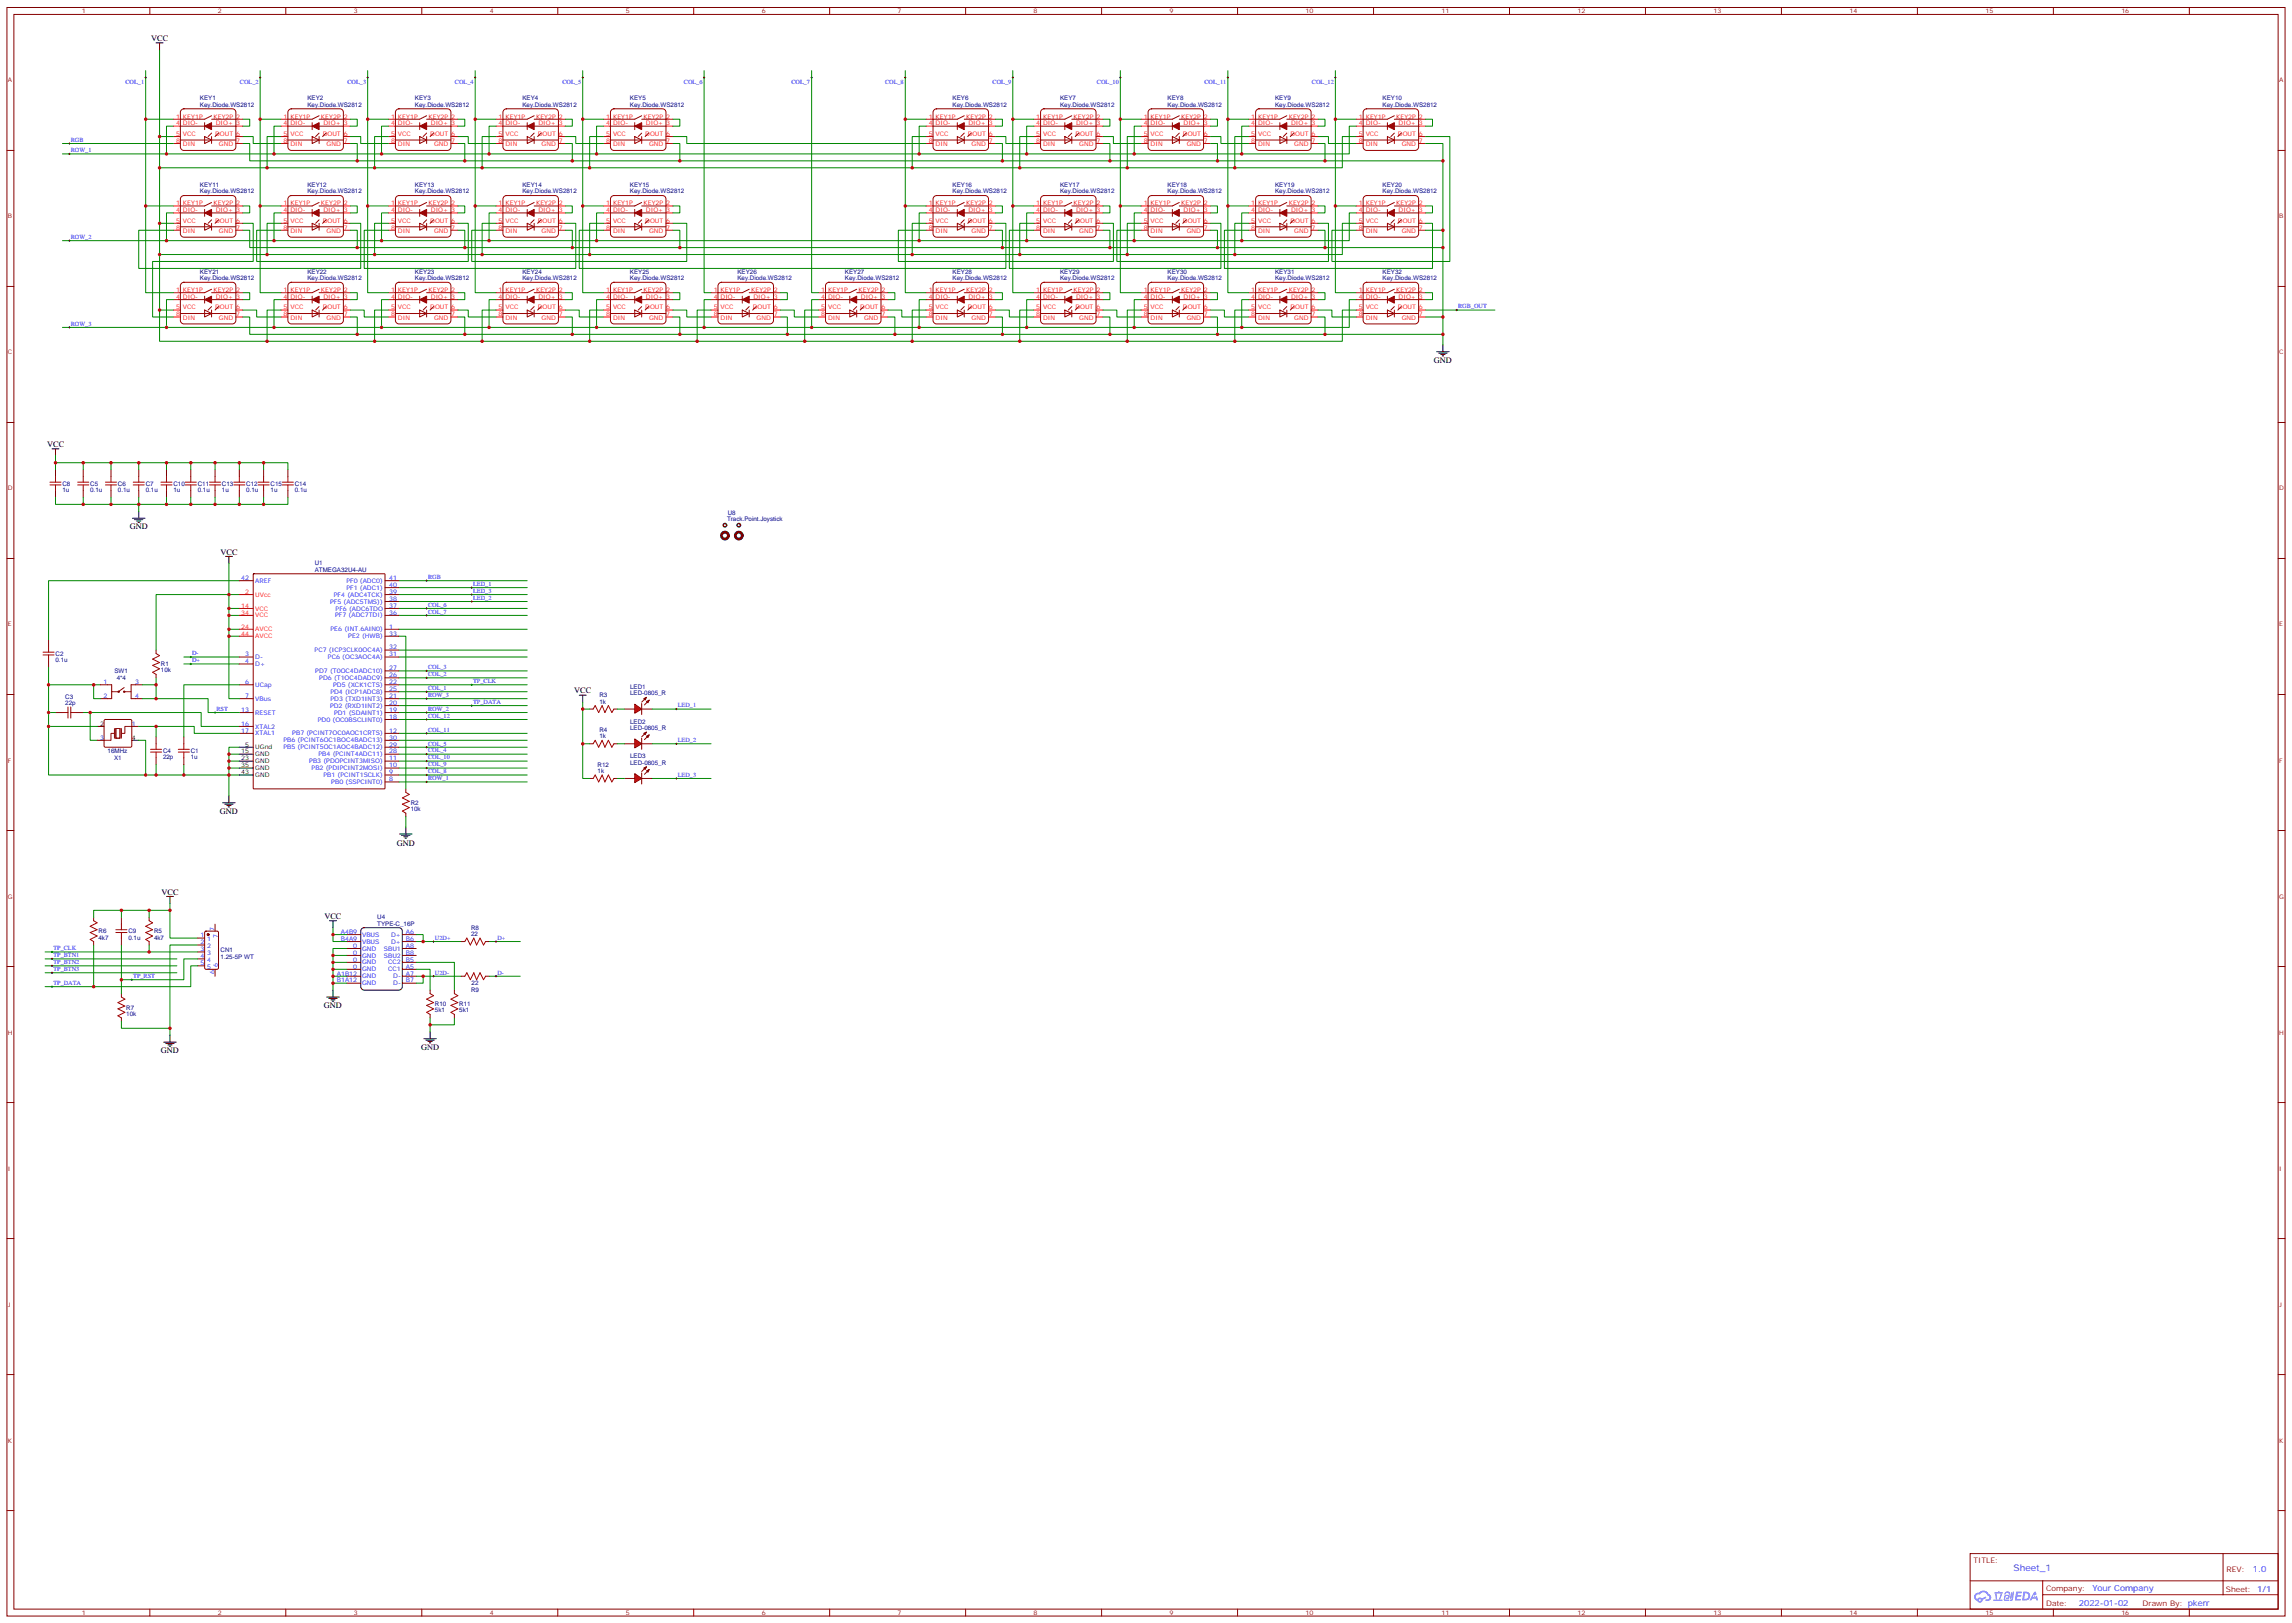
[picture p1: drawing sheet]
<svg xmlns="http://www.w3.org/2000/svg" width="1166mm" height="825mm" viewBox="0 0 1166 825" stroke-linecap="round" stroke-linejoin="round" font-family="sans-serif">
<defs><g id="words">
<text font-size="4.6" fill="#00f" x="1024" y="799">Sheet_1</text>
<g font-size="4.2">
<text x="77" y="21">VCC</text>
<text x="729" y="184">GND</text>
<text x="24" y="227">VCC</text>
<text x="66" y="269">GND</text>
<text x="112" y="282">VCC</text>
<text x="292" y="352">VCC</text>
<text x="112" y="414">GND</text>
<text x="202" y="430">GND</text>
<text x="82" y="455">VCC</text>
<text x="165" y="467">VCC</text>
<text x="165" y="513">GND</text>
<text x="214" y="534">GND</text>
<text x="82" y="535">GND</text>
</g>
<g font-size="4.2" fill="#00f">
<text x="1146" y="799">1.0</text>
<text x="1064" y="809">Your Company</text>
<text x="1057" y="816">2022-01-02</text>
</g>
<g font-size="3.9" fill="#800">
<text x="1004" y="794">TITLE:</text>
<text x="1132" y="799">REV:</text>
<text x="1041" y="809">Company:</text>
<text x="1132" y="809">Sheet: 1/1</text>
<text x="1041" y="816">Date:</text>
<text x="1090" y="816">Drawn By: pkerr</text>
</g>
<g font-size="3.2" fill="#800">
<text x="42" y="7">1</text>
<text x="111" y="7">2</text>
<text x="180" y="7">3</text>
<text x="249" y="7">4</text>
<text x="318" y="7">5</text>
<text x="387" y="7">6</text>
<text x="456" y="7">7</text>
<text x="526" y="7">8</text>
<text x="595" y="7">9</text>
<text x="664" y="7">10</text>
<text x="733" y="7">11</text>
<text x="802" y="7">12</text>
<text x="871" y="7">13</text>
<text x="941" y="7">14</text>
<text x="1010" y="7">15</text>
<text x="1079" y="7">16</text>
<text x="4" y="42">A</text>
<text x="1159" y="42">A</text>
<text x="4" y="111">B</text>
<text x="1159" y="111">B</text>
<text x="4" y="180">C</text>
<text x="1159" y="180">C</text>
<text x="4" y="249">D</text>
<text x="1159" y="249">D</text>
<text x="4" y="318">E</text>
<text x="1159" y="318">E</text>
<text x="4" y="388">F</text>
<text x="1159" y="388">F</text>
<text x="4" y="457">G</text>
<text x="1159" y="457">G</text>
<text x="4" y="526">H</text>
<text x="1159" y="526">H</text>
<text x="4" y="595">I</text>
<text x="1159" y="595">I</text>
<text x="4" y="664">J</text>
<text x="1159" y="664">J</text>
<text x="4" y="733">K</text>
<text x="1159" y="733">K</text>
<text x="42" y="821">1</text>
<text x="111" y="821">2</text>
<text x="180" y="821">3</text>
<text x="249" y="821">4</text>
<text x="318" y="821">5</text>
<text x="387" y="821">6</text>
<text x="456" y="821">7</text>
<text x="526" y="821">8</text>
<text x="595" y="821">9</text>
<text x="664" y="821">10</text>
<text x="733" y="821">11</text>
<text x="802" y="821">12</text>
<text x="871" y="821">13</text>
<text x="941" y="821">14</text>
<text x="1010" y="821">15</text>
<text x="1079" y="821">16</text>
</g>
<g font-size="3.2" fill="#00f">
<text x="64" y="43">COL_1</text>
<text x="122" y="43">COL_2</text>
<text x="177" y="43">COL_3</text>
<text x="231" y="43">COL_4</text>
<text x="286" y="43">COL_5</text>
<text x="348" y="43">COL_6</text>
<text x="402" y="43">COL_7</text>
<text x="450" y="43">COL_8</text>
<text x="505" y="43">COL_9</text>
<text x="558" y="43">COL_10</text>
<text x="613" y="43">COL_11</text>
<text x="667" y="43">COL_12</text>
<text x="36" y="77">ROW_1</text>
<text x="36" y="72">RGB</text>
<text x="36" y="121">ROW_2</text>
<text x="742" y="157">RGB_OUT</text>
<text x="36" y="166">ROW_3</text>
<text x="123" y="295">42</text>
<text x="130" y="296">AREF</text>
<text x="176" y="300">PF1 (ADC1)</text>
<text x="176" y="296">PF0 (ADC0)</text>
<text x="198" y="298">40</text>
<text x="198" y="295">41</text>
<text x="218" y="294">RGB</text>
<text x="241" y="298">LED_1</text>
<text x="170" y="303">PF4 (ADC4TCK)</text>
<text x="198" y="305">38</text>
<text x="198" y="302">39</text>
<text x="241" y="305">LED_2</text>
<text x="241" y="301">LED_3</text>
<text x="168" y="307">PF5 (ADC5TMS))</text>
<text x="171" y="310">PF6 (ADC6TDO</text>
<text x="198" y="309">37</text>
<text x="218" y="308">COL_6</text>
<text x="218" y="312">COL_7</text>
<text x="170" y="314">PF7 (ADC7TDI)</text>
<text x="198" y="312">36</text>
<text x="168" y="321">PE6 (INT.6AIN0)</text>
<text x="198" y="320">1</text>
<text x="198" y="323">33</text>
<text x="177" y="324">PE2 (HWB)</text>
<text x="98" y="333">D-</text>
<text x="125" y="334">3</text>
<text x="130" y="335">D-</text>
<text x="160" y="332">PC7 (ICP3CLK0OC4A)</text>
<text x="167" y="335">PC6 (OC3AOC4A)</text>
<text x="198" y="330">32</text>
<text x="198" y="334">31</text>
<text x="98" y="337">D+</text>
<text x="125" y="337">4</text>
<text x="130" y="339">D+</text>
<text x="198" y="341">27</text>
<text x="218" y="340">COL_3</text>
<text x="53" y="348">1</text>
<text x="69" y="348">3</text>
<text x="125" y="348">6</text>
<text x="160" y="342">PD7 (T0OC4DADC10)</text>
<text x="162" y="346">PD6 (T1OC4DADC9)</text>
<text x="198" y="344">26</text>
<text x="198" y="348">22</text>
<text x="218" y="344">COL_2</text>
<text x="241" y="347">TP_CLK</text>
<text x="130" y="349">UCap</text>
<text x="168" y="353">PD4 (ICP1ADC8)</text>
<text x="169" y="349">PD5 (XCK1CTS)</text>
<text x="198" y="351">25</text>
<text x="218" y="351">COL_1</text>
<text x="53" y="355">2</text>
<text x="69" y="355">4</text>
<text x="125" y="355">7</text>
<text x="130" y="356">VBus</text>
<text x="168" y="360">PD2 (RXD1INT2)</text>
<text x="168" y="356">PD3 (TXD1INT3)</text>
<text x="198" y="355">21</text>
<text x="198" y="358">20</text>
<text x="218" y="354">ROW_3</text>
<text x="241" y="358">TP_DATA</text>
<text x="345" y="360">LED_1</text>
<text x="110" y="361">RST</text>
<text x="123" y="362">13</text>
<text x="130" y="363">RESET</text>
<text x="170" y="363">PD1 (SDAINT1)</text>
<text x="198" y="362">19</text>
<text x="198" y="365">18</text>
<text x="218" y="365">COL_12</text>
<text x="218" y="361">ROW_2</text>
<text x="67" y="369">1</text>
<text x="123" y="369">16</text>
<text x="130" y="370">XTAL2</text>
<text x="162" y="367">PD0 (OC0BSCLINT0)</text>
<text x="218" y="372">COL_11</text>
<text x="51" y="376">3</text>
<text x="123" y="372">17</text>
<text x="130" y="374">XTAL1</text>
<text x="144" y="377">PB6 (PCINT6OC1BOC4BADC13)</text>
<text x="149" y="374">PB7 (PCINT7OC0AOC1CRTS)</text>
<text x="198" y="376">30</text>
<text x="198" y="372">12</text>
<text x="345" y="377">LED_2</text>
<text x="144" y="381">PB5 (PCINT5OC1AOC4BADC12)</text>
<text x="198" y="380">29</text>
<text x="198" y="383">28</text>
<text x="218" y="383">COL_4</text>
<text x="218" y="379">COL_5</text>
<text x="157" y="388">PB3 (PDOPCINT3MISO)</text>
<text x="162" y="384">PB4 (PCINT4ADC11)</text>
<text x="198" y="387">11</text>
<text x="218" y="390">COL_9</text>
<text x="218" y="386">COL_10</text>
<text x="158" y="392">PB2 (PDIPCINT2MOSI)</text>
<text x="164" y="395">PB1 (PCINT1SCLK)</text>
<text x="198" y="390">10</text>
<text x="198" y="394">9</text>
<text x="218" y="393">COL_8</text>
<text x="345" y="395">LED_3</text>
<text x="168" y="399">PB0 (SSPCINT0)</text>
<text x="198" y="397">8</text>
<text x="218" y="397">ROW_1</text>
<text x="109" y="473" transform="rotate(-90 109 473)">7</text>
<text x="102" y="477">1</text>
<text x="105" y="478">1</text>
<text x="111" y="477" transform="rotate(-90 111 477)">7</text>
<text x="173" y="475">A4B9</text>
<text x="173" y="478">B4A9</text>
<text x="184" y="476">VBUS</text>
<text x="184" y="480">VBUS</text>
<text x="199" y="476">D+</text>
<text x="199" y="480">D+</text>
<text x="206" y="475">A6</text>
<text x="206" y="478">B6</text>
<text x="221" y="478">U2D+</text>
<text x="253" y="478">D+</text>
<text x="27" y="483">TP_CLK</text>
<text x="102" y="480">2</text>
<text x="102" y="484">3</text>
<text x="105" y="482">2</text>
<text x="105" y="485">3</text>
<text x="180" y="485">0</text>
<text x="180" y="482">0</text>
<text x="184" y="483">GND</text>
<text x="195" y="483">SBU1</text>
<text x="206" y="482">A8</text>
<text x="206" y="485">B8</text>
<text x="27" y="487">TP_BTN1</text>
<text x="27" y="490">TP_BTN2</text>
<text x="102" y="487">4</text>
<text x="102" y="491">5</text>
<text x="105" y="489">4</text>
<text x="111" y="491" transform="rotate(-90 111 491)">6</text>
<text x="180" y="489">0</text>
<text x="184" y="487">GND</text>
<text x="184" y="490">GND</text>
<text x="195" y="487">SBU2</text>
<text x="197" y="490">CC2</text>
<text x="206" y="489">B5</text>
<text x="27" y="494">TP_BTN3</text>
<text x="68" y="497">TP_RST</text>
<text x="105" y="492">5</text>
<text x="109" y="495" transform="rotate(-90 109 495)">6</text>
<text x="171" y="496">A1B12</text>
<text x="180" y="492">0</text>
<text x="184" y="497">GND</text>
<text x="184" y="494">GND</text>
<text x="197" y="494">CC1</text>
<text x="200" y="497">D-</text>
<text x="206" y="496">A7</text>
<text x="206" y="492">A5</text>
<text x="221" y="495">U2D-</text>
<text x="253" y="495">D-</text>
<text x="27" y="501">TP_DATA</text>
<text x="171" y="499">B1A12</text>
<text x="184" y="501">GND</text>
<text x="200" y="501">D-</text>
<text x="206" y="499">B7</text>
</g>
<g font-size="3.2" fill="#000080">
<text x="102" y="51">KEY1</text>
<text x="156" y="51">KEY2</text>
<text x="211" y="51">KEY3</text>
<text x="266" y="51">KEY4</text>
<text x="320" y="51">KEY5</text>
<text x="484" y="51">KEY6</text>
<text x="539" y="51">KEY7</text>
<text x="594" y="51">KEY8</text>
<text x="648" y="51">KEY9</text>
<text x="703" y="51">KEY10</text>
<text x="102" y="54">Key.Diode.WS2812</text>
<text x="156" y="54">Key.Diode.WS2812</text>
<text x="211" y="54">Key.Diode.WS2812</text>
<text x="266" y="54">Key.Diode.WS2812</text>
<text x="320" y="54">Key.Diode.WS2812</text>
<text x="484" y="54">Key.Diode.WS2812</text>
<text x="539" y="54">Key.Diode.WS2812</text>
<text x="594" y="54">Key.Diode.WS2812</text>
<text x="648" y="54">Key.Diode.WS2812</text>
<text x="703" y="54">Key.Diode.WS2812</text>
<text x="102" y="95">KEY11</text>
<text x="156" y="95">KEY12</text>
<text x="211" y="95">KEY13</text>
<text x="266" y="95">KEY14</text>
<text x="320" y="95">KEY15</text>
<text x="484" y="95">KEY16</text>
<text x="539" y="95">KEY17</text>
<text x="594" y="95">KEY18</text>
<text x="648" y="95">KEY19</text>
<text x="703" y="95">KEY20</text>
<text x="102" y="98">Key.Diode.WS2812</text>
<text x="156" y="98">Key.Diode.WS2812</text>
<text x="211" y="98">Key.Diode.WS2812</text>
<text x="266" y="98">Key.Diode.WS2812</text>
<text x="320" y="98">Key.Diode.WS2812</text>
<text x="484" y="98">Key.Diode.WS2812</text>
<text x="539" y="98">Key.Diode.WS2812</text>
<text x="594" y="98">Key.Diode.WS2812</text>
<text x="648" y="98">Key.Diode.WS2812</text>
<text x="703" y="98">Key.Diode.WS2812</text>
<text x="102" y="142">Key.Diode.WS2812</text>
<text x="102" y="139">KEY21</text>
<text x="156" y="142">Key.Diode.WS2812</text>
<text x="156" y="139">KEY22</text>
<text x="211" y="142">Key.Diode.WS2812</text>
<text x="211" y="139">KEY23</text>
<text x="266" y="142">Key.Diode.WS2812</text>
<text x="266" y="139">KEY24</text>
<text x="320" y="142">Key.Diode.WS2812</text>
<text x="320" y="139">KEY25</text>
<text x="375" y="142">Key.Diode.WS2812</text>
<text x="375" y="139">KEY26</text>
<text x="430" y="142">Key.Diode.WS2812</text>
<text x="430" y="139">KEY27</text>
<text x="484" y="142">Key.Diode.WS2812</text>
<text x="484" y="139">KEY28</text>
<text x="539" y="142">Key.Diode.WS2812</text>
<text x="539" y="139">KEY29</text>
<text x="594" y="142">Key.Diode.WS2812</text>
<text x="594" y="139">KEY30</text>
<text x="648" y="142">Key.Diode.WS2812</text>
<text x="648" y="139">KEY31</text>
<text x="703" y="142">Key.Diode.WS2812</text>
<text x="703" y="139">KEY32</text>
<text x="32" y="250">1u</text>
<text x="32" y="247">C8</text>
<text x="46" y="250">0.1u</text>
<text x="46" y="247">C5</text>
<text x="60" y="250">0.1u</text>
<text x="60" y="247">C6</text>
<text x="74" y="250">0.1u</text>
<text x="74" y="247">C7</text>
<text x="88" y="250">1u</text>
<text x="88" y="247">C10</text>
<text x="101" y="250">0.1u</text>
<text x="101" y="247">C11</text>
<text x="113" y="250">1u</text>
<text x="113" y="247">C13</text>
<text x="125" y="250">0.1u</text>
<text x="125" y="247">C12</text>
<text x="138" y="250">1u</text>
<text x="138" y="247">C15</text>
<text x="150" y="250">0.1u</text>
<text x="150" y="247">C14</text>
<text x="370" y="262">U8</text>
<text x="370" y="265">Track.Point.Joystick</text>
<text x="160" y="287">U1</text>
<text x="160" y="291">ATMEGA32U4-AU</text>
<text x="28" y="333">C2</text>
<text x="28" y="337">0.1u</text>
<text x="82" y="342">10k</text>
<text x="82" y="339">R1</text>
<text x="58" y="342">SW1</text>
<text x="59" y="346">4*4</text>
<text x="320" y="353">LED-0805_R</text>
<text x="320" y="350">LED1</text>
<text x="33" y="358">22p</text>
<text x="33" y="355">C3</text>
<text x="305" y="358">1k</text>
<text x="305" y="354">R3</text>
<text x="320" y="371">LED-0805_R</text>
<text x="320" y="368">LED2</text>
<text x="305" y="375">1k</text>
<text x="305" y="372">R4</text>
<text x="55" y="383">16MHz</text>
<text x="83" y="383">C4</text>
<text x="97" y="383">C1</text>
<text x="58" y="386">X1</text>
<text x="83" y="386">22p</text>
<text x="97" y="386">1u</text>
<text x="304" y="390">R12</text>
<text x="320" y="389">LED-0805_R</text>
<text x="320" y="386">LED3</text>
<text x="304" y="393">1k</text>
<text x="209" y="412">10k</text>
<text x="209" y="409">R2</text>
<text x="192" y="467">U4</text>
<text x="192" y="471">TYPE-C_16P</text>
<text x="240" y="473">R8</text>
<text x="50" y="478">4k7</text>
<text x="50" y="474">R6</text>
<text x="65" y="478">0.1u</text>
<text x="65" y="475">C9</text>
<text x="78" y="478">4k7</text>
<text x="78" y="474">R5</text>
<text x="240" y="476">22</text>
<text x="112" y="484">CN1</text>
<text x="112" y="487">1.25-5P WT</text>
<text x="240" y="501">22</text>
<text x="240" y="505">R9</text>
<text x="64" y="513">R7</text>
<text x="221" y="515">5k1</text>
<text x="221" y="512">R10</text>
<text x="234" y="515">5k1</text>
<text x="234" y="512">R11</text>
<text x="64" y="516">10k</text>
</g>
<g font-size="3.2" fill="#f00">
<text x="90" y="60">1</text>
<text x="90" y="64">4</text>
<text x="93" y="60">KEY1P</text>
<text x="93" y="64">DIO-</text>
<text x="109" y="60">KEY2P</text>
<text x="110" y="64">DIO+</text>
<text x="120" y="60">2</text>
<text x="120" y="64">3</text>
<text x="144" y="60">1</text>
<text x="144" y="64">4</text>
<text x="148" y="60">KEY1P</text>
<text x="148" y="64">DIO-</text>
<text x="163" y="60">KEY2P</text>
<text x="164" y="64">DIO+</text>
<text x="175" y="60">2</text>
<text x="175" y="64">3</text>
<text x="199" y="60">1</text>
<text x="199" y="64">4</text>
<text x="202" y="60">KEY1P</text>
<text x="202" y="64">DIO-</text>
<text x="218" y="60">KEY2P</text>
<text x="219" y="64">DIO+</text>
<text x="229" y="60">2</text>
<text x="229" y="64">3</text>
<text x="254" y="60">1</text>
<text x="254" y="64">4</text>
<text x="257" y="60">KEY1P</text>
<text x="257" y="64">DIO-</text>
<text x="273" y="60">KEY2P</text>
<text x="274" y="64">DIO+</text>
<text x="284" y="60">2</text>
<text x="284" y="64">3</text>
<text x="308" y="60">1</text>
<text x="308" y="64">4</text>
<text x="312" y="60">KEY1P</text>
<text x="312" y="64">DIO-</text>
<text x="327" y="60">KEY2P</text>
<text x="328" y="64">DIO+</text>
<text x="339" y="60">2</text>
<text x="339" y="64">3</text>
<text x="472" y="60">1</text>
<text x="472" y="64">4</text>
<text x="476" y="60">KEY1P</text>
<text x="476" y="64">DIO-</text>
<text x="491" y="60">KEY2P</text>
<text x="493" y="64">DIO+</text>
<text x="503" y="60">2</text>
<text x="503" y="64">3</text>
<text x="527" y="60">1</text>
<text x="527" y="64">4</text>
<text x="530" y="60">KEY1P</text>
<text x="530" y="64">DIO-</text>
<text x="546" y="60">KEY2P</text>
<text x="547" y="64">DIO+</text>
<text x="558" y="60">2</text>
<text x="558" y="64">3</text>
<text x="582" y="60">1</text>
<text x="582" y="64">4</text>
<text x="585" y="60">KEY1P</text>
<text x="585" y="64">DIO-</text>
<text x="601" y="60">KEY2P</text>
<text x="602" y="64">DIO+</text>
<text x="612" y="60">2</text>
<text x="612" y="64">3</text>
<text x="636" y="60">1</text>
<text x="636" y="64">4</text>
<text x="640" y="60">KEY1P</text>
<text x="640" y="64">DIO-</text>
<text x="655" y="60">KEY2P</text>
<text x="657" y="64">DIO+</text>
<text x="667" y="60">2</text>
<text x="667" y="64">3</text>
<text x="691" y="60">1</text>
<text x="691" y="64">4</text>
<text x="695" y="60">KEY1P</text>
<text x="695" y="64">DIO-</text>
<text x="710" y="60">KEY2P</text>
<text x="711" y="64">DIO+</text>
<text x="722" y="60">2</text>
<text x="722" y="64">3</text>
<text x="90" y="69">5</text>
<text x="93" y="69">VCC</text>
<text x="109" y="69">DOUT</text>
<text x="120" y="69">6</text>
<text x="144" y="69">5</text>
<text x="148" y="69">VCC</text>
<text x="164" y="69">DOUT</text>
<text x="175" y="69">6</text>
<text x="199" y="69">5</text>
<text x="202" y="69">VCC</text>
<text x="219" y="69">DOUT</text>
<text x="229" y="69">6</text>
<text x="254" y="69">5</text>
<text x="257" y="69">VCC</text>
<text x="273" y="69">DOUT</text>
<text x="284" y="69">6</text>
<text x="308" y="69">5</text>
<text x="312" y="69">VCC</text>
<text x="328" y="69">DOUT</text>
<text x="339" y="69">6</text>
<text x="472" y="69">5</text>
<text x="476" y="69">VCC</text>
<text x="492" y="69">DOUT</text>
<text x="503" y="69">6</text>
<text x="527" y="69">5</text>
<text x="530" y="69">VCC</text>
<text x="547" y="69">DOUT</text>
<text x="558" y="69">6</text>
<text x="582" y="69">5</text>
<text x="585" y="69">VCC</text>
<text x="602" y="69">DOUT</text>
<text x="612" y="69">6</text>
<text x="636" y="69">5</text>
<text x="640" y="69">VCC</text>
<text x="656" y="69">DOUT</text>
<text x="667" y="69">6</text>
<text x="691" y="69">5</text>
<text x="695" y="69">VCC</text>
<text x="711" y="69">DOUT</text>
<text x="722" y="69">6</text>
<text x="90" y="73">8</text>
<text x="93" y="74">DIN</text>
<text x="111" y="74">GND</text>
<text x="120" y="73">7</text>
<text x="144" y="73">8</text>
<text x="148" y="74">DIN</text>
<text x="166" y="74">GND</text>
<text x="175" y="73">7</text>
<text x="199" y="73">8</text>
<text x="202" y="74">DIN</text>
<text x="221" y="74">GND</text>
<text x="229" y="73">7</text>
<text x="254" y="73">8</text>
<text x="257" y="74">DIN</text>
<text x="275" y="74">GND</text>
<text x="284" y="73">7</text>
<text x="308" y="73">8</text>
<text x="312" y="74">DIN</text>
<text x="330" y="74">GND</text>
<text x="339" y="73">7</text>
<text x="472" y="73">8</text>
<text x="476" y="74">DIN</text>
<text x="494" y="74">GND</text>
<text x="503" y="73">7</text>
<text x="527" y="73">8</text>
<text x="530" y="74">DIN</text>
<text x="549" y="74">GND</text>
<text x="558" y="73">7</text>
<text x="582" y="73">8</text>
<text x="585" y="74">DIN</text>
<text x="603" y="74">GND</text>
<text x="612" y="73">7</text>
<text x="636" y="73">8</text>
<text x="640" y="74">DIN</text>
<text x="658" y="74">GND</text>
<text x="667" y="73">7</text>
<text x="691" y="73">8</text>
<text x="695" y="74">DIN</text>
<text x="713" y="74">GND</text>
<text x="722" y="73">7</text>
<text x="90" y="104">1</text>
<text x="90" y="108">4</text>
<text x="93" y="104">KEY1P</text>
<text x="93" y="108">DIO-</text>
<text x="109" y="104">KEY2P</text>
<text x="110" y="108">DIO+</text>
<text x="120" y="104">2</text>
<text x="120" y="108">3</text>
<text x="144" y="104">1</text>
<text x="144" y="108">4</text>
<text x="148" y="104">KEY1P</text>
<text x="148" y="108">DIO-</text>
<text x="163" y="104">KEY2P</text>
<text x="164" y="108">DIO+</text>
<text x="175" y="104">2</text>
<text x="175" y="108">3</text>
<text x="199" y="104">1</text>
<text x="199" y="108">4</text>
<text x="202" y="104">KEY1P</text>
<text x="202" y="108">DIO-</text>
<text x="218" y="104">KEY2P</text>
<text x="219" y="108">DIO+</text>
<text x="229" y="104">2</text>
<text x="229" y="108">3</text>
<text x="254" y="104">1</text>
<text x="254" y="108">4</text>
<text x="257" y="104">KEY1P</text>
<text x="257" y="108">DIO-</text>
<text x="273" y="104">KEY2P</text>
<text x="274" y="108">DIO+</text>
<text x="284" y="104">2</text>
<text x="284" y="108">3</text>
<text x="308" y="104">1</text>
<text x="308" y="108">4</text>
<text x="312" y="104">KEY1P</text>
<text x="312" y="108">DIO-</text>
<text x="327" y="104">KEY2P</text>
<text x="328" y="108">DIO+</text>
<text x="339" y="104">2</text>
<text x="339" y="108">3</text>
<text x="472" y="104">1</text>
<text x="472" y="108">4</text>
<text x="476" y="104">KEY1P</text>
<text x="476" y="108">DIO-</text>
<text x="491" y="104">KEY2P</text>
<text x="493" y="108">DIO+</text>
<text x="503" y="104">2</text>
<text x="503" y="108">3</text>
<text x="527" y="104">1</text>
<text x="527" y="108">4</text>
<text x="530" y="104">KEY1P</text>
<text x="530" y="108">DIO-</text>
<text x="546" y="104">KEY2P</text>
<text x="547" y="108">DIO+</text>
<text x="558" y="104">2</text>
<text x="558" y="108">3</text>
<text x="582" y="104">1</text>
<text x="582" y="108">4</text>
<text x="585" y="104">KEY1P</text>
<text x="585" y="108">DIO-</text>
<text x="601" y="104">KEY2P</text>
<text x="602" y="108">DIO+</text>
<text x="612" y="104">2</text>
<text x="612" y="108">3</text>
<text x="636" y="104">1</text>
<text x="636" y="108">4</text>
<text x="640" y="104">KEY1P</text>
<text x="640" y="108">DIO-</text>
<text x="655" y="104">KEY2P</text>
<text x="657" y="108">DIO+</text>
<text x="667" y="104">2</text>
<text x="667" y="108">3</text>
<text x="691" y="104">1</text>
<text x="691" y="108">4</text>
<text x="695" y="104">KEY1P</text>
<text x="695" y="108">DIO-</text>
<text x="710" y="104">KEY2P</text>
<text x="711" y="108">DIO+</text>
<text x="722" y="104">2</text>
<text x="722" y="108">3</text>
<text x="90" y="113">5</text>
<text x="93" y="113">VCC</text>
<text x="109" y="113">DOUT</text>
<text x="120" y="113">6</text>
<text x="144" y="113">5</text>
<text x="148" y="113">VCC</text>
<text x="164" y="113">DOUT</text>
<text x="175" y="113">6</text>
<text x="199" y="113">5</text>
<text x="202" y="113">VCC</text>
<text x="219" y="113">DOUT</text>
<text x="229" y="113">6</text>
<text x="254" y="113">5</text>
<text x="257" y="113">VCC</text>
<text x="273" y="113">DOUT</text>
<text x="284" y="113">6</text>
<text x="308" y="113">5</text>
<text x="312" y="113">VCC</text>
<text x="328" y="113">DOUT</text>
<text x="339" y="113">6</text>
<text x="472" y="113">5</text>
<text x="476" y="113">VCC</text>
<text x="492" y="113">DOUT</text>
<text x="503" y="113">6</text>
<text x="527" y="113">5</text>
<text x="530" y="113">VCC</text>
<text x="547" y="113">DOUT</text>
<text x="558" y="113">6</text>
<text x="582" y="113">5</text>
<text x="585" y="113">VCC</text>
<text x="602" y="113">DOUT</text>
<text x="612" y="113">6</text>
<text x="636" y="113">5</text>
<text x="640" y="113">VCC</text>
<text x="656" y="113">DOUT</text>
<text x="667" y="113">6</text>
<text x="691" y="113">5</text>
<text x="695" y="113">VCC</text>
<text x="711" y="113">DOUT</text>
<text x="722" y="113">6</text>
<text x="90" y="117">8</text>
<text x="93" y="118">DIN</text>
<text x="111" y="118">GND</text>
<text x="120" y="117">7</text>
<text x="144" y="117">8</text>
<text x="148" y="118">DIN</text>
<text x="166" y="118">GND</text>
<text x="175" y="117">7</text>
<text x="199" y="117">8</text>
<text x="202" y="118">DIN</text>
<text x="221" y="118">GND</text>
<text x="229" y="117">7</text>
<text x="254" y="117">8</text>
<text x="257" y="118">DIN</text>
<text x="275" y="118">GND</text>
<text x="284" y="117">7</text>
<text x="308" y="117">8</text>
<text x="312" y="118">DIN</text>
<text x="330" y="118">GND</text>
<text x="339" y="117">7</text>
<text x="472" y="117">8</text>
<text x="476" y="118">DIN</text>
<text x="494" y="118">GND</text>
<text x="503" y="117">7</text>
<text x="527" y="117">8</text>
<text x="530" y="118">DIN</text>
<text x="549" y="118">GND</text>
<text x="558" y="117">7</text>
<text x="582" y="117">8</text>
<text x="585" y="118">DIN</text>
<text x="603" y="118">GND</text>
<text x="612" y="117">7</text>
<text x="636" y="117">8</text>
<text x="640" y="118">DIN</text>
<text x="658" y="118">GND</text>
<text x="667" y="117">7</text>
<text x="691" y="117">8</text>
<text x="695" y="118">DIN</text>
<text x="713" y="118">GND</text>
<text x="722" y="117">7</text>
<text x="90" y="148">1</text>
<text x="93" y="148">KEY1P</text>
<text x="109" y="148">KEY2P</text>
<text x="120" y="148">2</text>
<text x="144" y="148">1</text>
<text x="148" y="148">KEY1P</text>
<text x="163" y="148">KEY2P</text>
<text x="175" y="148">2</text>
<text x="199" y="148">1</text>
<text x="202" y="148">KEY1P</text>
<text x="218" y="148">KEY2P</text>
<text x="229" y="148">2</text>
<text x="254" y="148">1</text>
<text x="257" y="148">KEY1P</text>
<text x="273" y="148">KEY2P</text>
<text x="284" y="148">2</text>
<text x="308" y="148">1</text>
<text x="312" y="148">KEY1P</text>
<text x="327" y="148">KEY2P</text>
<text x="339" y="148">2</text>
<text x="363" y="148">1</text>
<text x="366" y="148">KEY1P</text>
<text x="382" y="148">KEY2P</text>
<text x="394" y="148">2</text>
<text x="418" y="148">1</text>
<text x="421" y="148">KEY1P</text>
<text x="437" y="148">KEY2P</text>
<text x="448" y="148">2</text>
<text x="472" y="148">1</text>
<text x="476" y="148">KEY1P</text>
<text x="491" y="148">KEY2P</text>
<text x="503" y="148">2</text>
<text x="527" y="148">1</text>
<text x="530" y="148">KEY1P</text>
<text x="546" y="148">KEY2P</text>
<text x="558" y="148">2</text>
<text x="582" y="148">1</text>
<text x="585" y="148">KEY1P</text>
<text x="601" y="148">KEY2P</text>
<text x="612" y="148">2</text>
<text x="636" y="148">1</text>
<text x="640" y="148">KEY1P</text>
<text x="655" y="148">KEY2P</text>
<text x="667" y="148">2</text>
<text x="691" y="148">1</text>
<text x="695" y="148">KEY1P</text>
<text x="710" y="148">KEY2P</text>
<text x="722" y="148">2</text>
<text x="90" y="152">4</text>
<text x="93" y="152">DIO-</text>
<text x="110" y="152">DIO+</text>
<text x="120" y="152">3</text>
<text x="144" y="152">4</text>
<text x="148" y="152">DIO-</text>
<text x="164" y="152">DIO+</text>
<text x="175" y="152">3</text>
<text x="199" y="152">4</text>
<text x="202" y="152">DIO-</text>
<text x="219" y="152">DIO+</text>
<text x="229" y="152">3</text>
<text x="254" y="152">4</text>
<text x="257" y="152">DIO-</text>
<text x="274" y="152">DIO+</text>
<text x="284" y="152">3</text>
<text x="308" y="152">4</text>
<text x="312" y="152">DIO-</text>
<text x="328" y="152">DIO+</text>
<text x="339" y="152">3</text>
<text x="363" y="152">4</text>
<text x="366" y="152">DIO-</text>
<text x="383" y="152">DIO+</text>
<text x="394" y="152">3</text>
<text x="418" y="152">4</text>
<text x="421" y="152">DIO-</text>
<text x="438" y="152">DIO+</text>
<text x="448" y="152">3</text>
<text x="472" y="152">4</text>
<text x="476" y="152">DIO-</text>
<text x="493" y="152">DIO+</text>
<text x="503" y="152">3</text>
<text x="527" y="152">4</text>
<text x="530" y="152">DIO-</text>
<text x="547" y="152">DIO+</text>
<text x="558" y="152">3</text>
<text x="582" y="152">4</text>
<text x="585" y="152">DIO-</text>
<text x="602" y="152">DIO+</text>
<text x="612" y="152">3</text>
<text x="636" y="152">4</text>
<text x="640" y="152">DIO-</text>
<text x="657" y="152">DIO+</text>
<text x="667" y="152">3</text>
<text x="691" y="152">4</text>
<text x="695" y="152">DIO-</text>
<text x="711" y="152">DIO+</text>
<text x="722" y="152">3</text>
<text x="90" y="157">5</text>
<text x="90" y="161">8</text>
<text x="93" y="157">VCC</text>
<text x="109" y="157">DOUT</text>
<text x="120" y="157">6</text>
<text x="120" y="161">7</text>
<text x="144" y="157">5</text>
<text x="144" y="161">8</text>
<text x="148" y="157">VCC</text>
<text x="164" y="157">DOUT</text>
<text x="175" y="157">6</text>
<text x="175" y="161">7</text>
<text x="199" y="157">5</text>
<text x="199" y="161">8</text>
<text x="202" y="157">VCC</text>
<text x="219" y="157">DOUT</text>
<text x="229" y="157">6</text>
<text x="229" y="161">7</text>
<text x="254" y="157">5</text>
<text x="254" y="161">8</text>
<text x="257" y="157">VCC</text>
<text x="273" y="157">DOUT</text>
<text x="284" y="157">6</text>
<text x="284" y="161">7</text>
<text x="308" y="157">5</text>
<text x="308" y="161">8</text>
<text x="312" y="157">VCC</text>
<text x="328" y="157">DOUT</text>
<text x="339" y="157">6</text>
<text x="339" y="161">7</text>
<text x="363" y="157">5</text>
<text x="363" y="161">8</text>
<text x="366" y="157">VCC</text>
<text x="383" y="157">DOUT</text>
<text x="394" y="157">6</text>
<text x="394" y="161">7</text>
<text x="418" y="157">5</text>
<text x="418" y="161">8</text>
<text x="421" y="157">VCC</text>
<text x="438" y="157">DOUT</text>
<text x="448" y="157">6</text>
<text x="448" y="161">7</text>
<text x="472" y="157">5</text>
<text x="472" y="161">8</text>
<text x="476" y="157">VCC</text>
<text x="492" y="157">DOUT</text>
<text x="503" y="157">6</text>
<text x="503" y="161">7</text>
<text x="527" y="157">5</text>
<text x="527" y="161">8</text>
<text x="530" y="157">VCC</text>
<text x="547" y="157">DOUT</text>
<text x="558" y="157">6</text>
<text x="558" y="161">7</text>
<text x="582" y="157">5</text>
<text x="582" y="161">8</text>
<text x="585" y="157">VCC</text>
<text x="602" y="157">DOUT</text>
<text x="612" y="157">6</text>
<text x="612" y="161">7</text>
<text x="636" y="157">5</text>
<text x="636" y="161">8</text>
<text x="640" y="157">VCC</text>
<text x="656" y="157">DOUT</text>
<text x="667" y="157">6</text>
<text x="667" y="161">7</text>
<text x="691" y="157">5</text>
<text x="691" y="161">8</text>
<text x="695" y="157">VCC</text>
<text x="711" y="157">DOUT</text>
<text x="722" y="157">6</text>
<text x="722" y="161">7</text>
<text x="93" y="163">DIN</text>
<text x="111" y="163">GND</text>
<text x="148" y="163">DIN</text>
<text x="166" y="163">GND</text>
<text x="202" y="163">DIN</text>
<text x="221" y="163">GND</text>
<text x="257" y="163">DIN</text>
<text x="275" y="163">GND</text>
<text x="312" y="163">DIN</text>
<text x="330" y="163">GND</text>
<text x="366" y="163">DIN</text>
<text x="385" y="163">GND</text>
<text x="421" y="163">DIN</text>
<text x="439" y="163">GND</text>
<text x="476" y="163">DIN</text>
<text x="494" y="163">GND</text>
<text x="530" y="163">DIN</text>
<text x="549" y="163">GND</text>
<text x="585" y="163">DIN</text>
<text x="603" y="163">GND</text>
<text x="640" y="163">DIN</text>
<text x="658" y="163">GND</text>
<text x="695" y="163">DIN</text>
<text x="713" y="163">GND</text>
<text x="125" y="302">2</text>
<text x="130" y="303">UVcc</text>
<text x="123" y="309">14</text>
<text x="130" y="310">VCC</text>
<text x="123" y="312">34</text>
<text x="130" y="314">VCC</text>
<text x="123" y="323">44</text>
<text x="123" y="320">24</text>
<text x="130" y="321">AVCC</text>
<text x="130" y="324">AVCC</text>
</g>
<g font-size="3.2">
<text x="51" y="369">2</text>
<text x="67" y="376">4</text>
<text x="123" y="383">15</text>
<text x="125" y="380">5</text>
<text x="130" y="381">UGnd</text>
<text x="123" y="387">23</text>
<text x="130" y="384">GND</text>
<text x="130" y="388">GND</text>
<text x="123" y="394">43</text>
<text x="123" y="390">35</text>
<text x="130" y="395">GND</text>
<text x="130" y="392">GND</text>
</g>
</g></defs>
<g fill="none" stroke="#870000" stroke-width=".51">
<path d="M4 4h1158v818h-1158zM7 7h1152v811h-1152zM76 4v3M145 4v3M214 4v3M284 4v3M353 4v3M422 4v3M491 4v3M560 4v3M629 4v3M698 4v3"/>
<path d="M768 4v3M837 4v3M906 4v3M975 4v3M1044 4v3M1113 4v3M4 76h3M1159 76h3M4 146h3M1159 146h3M4 215h3M1159 215h3"/>
<path d="M4 284h3M1159 284h3M4 353h3M1159 353h3M4 422h3M1159 422h3M4 491h3M1159 491h3M4 560h3M1159 560h3M4 630h3M1159 630h3"/>
<path d="M4 699h3M1159 699h3M4 768h3M1159 768h3M1002 790h157v28h-157zM1131 790v21M76 818v4M145 818v4M214 818v4M284 818v4M353 818v4M422 818v4"/>
<path d="M491 818v4M560 818v4M629 818v4M698 818v4M768 818v4M837 818v4M906 818v4M975 818v4M1002 804h156M1039 811h119M1039 804v14M1044 818v4"/>
<path d="M1113 818v4"/>
</g>
<g fill="#5487ff">
<path d="M1025 809h3a1.3 1.3 0 0 1-2 1v1h2l-2 1v1h2l-3 1z"/>
<path d="M1035 809l1 2h-1a.7 .7 0 0 0-1 0 .7 .7 0 0 0 0 1 .7 .7 0 0 0 1 0l1-1v3l-1-1h-1l-1 1h-1z"/>
<path d="M1023 810v3z"/>
<path d="M1024 809v4l-2 1 1-1z"/>
<path d="M1020 809h2v2l-1-1-2 1z"/>
<path d="M1020 811h2v2h-2l1-2h-1v2h2v1l-3-1z"/>
<path d="M1014 813l4 1h-4z"/>
<path d="M1017 810h1l-1 3z"/>
<path d="M1015 810v3z"/>
<path d="M1014 809h3l2 1h-5z"/>
<path d="M1029 809l-1 5h2a2.4 2.4 0 0 0 2-3 2.4 2.4 0 0 0-3-2zM1030 810a1.5 1.5 0 0 1 2 2 1.6 1.6 0 0 1-3 1z"/>
<path d="M1005 810a2.7 2.7 0 0 0 0 3 2.7 2.7 0 0 0 3 1v-1l2-1-2 1a1.4 1.4 0 0 0-2 0 1.3 1.3 0 0 1-1-2 1.3 1.3 0 0 1 2 0 2.3 2.3 0 0 1 2-1 2.3 2.3 0 0 1 2 1 1.1 1.1 0 0 1 1 2 1.1 1.1 0 0 1-2 0 1.9 1.9 0 0 0 3 0 1.9 1.9 0 0 0-2-3 3 3 0 0 0-5 0zM1006 813a.5 .5 0 0 1 1 0 .5 .5 0 0 1-1 0z"/>
<circle cx="1035" cy="811" r=".3"/>
</g>
<g fill="none" stroke="#f00" stroke-width=".51">
<path d="M88 61h4M88 64h4M88 69h4M88 73h4M120 61h3M120 64h3M120 69h3M120 73h3M143 61h3M143 64h3M143 69h3M143 73h3"/>
<path d="M175 61h3M175 64h3M175 69h3M175 73h3M198 61h3M198 64h3M198 69h3M198 73h3M229 61h4M229 64h4M229 69h4M229 73h4"/>
<path d="M252 61h4M252 64h4M252 69h4M252 73h4M284 61h4M284 64h4M284 69h4M284 73h4M307 61h3M307 64h3M307 69h3M307 73h3"/>
<path d="M339 61h3M339 64h3M339 69h3M339 73h3M471 61h3M471 64h3M471 69h3M471 73h3M503 61h3M503 64h3M503 69h3M503 73h3"/>
<path d="M526 61h3M526 64h3M526 69h3M526 73h3M557 61h4M557 64h4M557 69h4M557 73h4M580 61h4M580 64h4M580 69h4M580 73h4"/>
<path d="M612 61h4M612 64h4M612 69h4M612 73h4M635 61h4M635 64h4M635 69h4M635 73h4M667 61h3M667 64h3M667 69h3M667 73h3"/>
<path d="M690 61h3M690 64h3M690 69h3M690 73h3M721 61h4M721 64h4M721 69h4M721 73h4M88 105h4M88 108h4M88 114h4M88 117h4"/>
<path d="M120 105h3M120 108h3M120 114h3M120 117h3M143 105h3M143 108h3M143 114h3M143 117h3M175 105h3M175 108h3M175 114h3M175 117h3"/>
<path d="M198 105h3M198 108h3M198 114h3M198 117h3M229 105h4M229 108h4M229 114h4M229 117h4M252 105h4M252 108h4M252 114h4M252 117h4"/>
<path d="M284 105h4M284 108h4M284 114h4M284 117h4M307 105h3M307 108h3M307 114h3M307 117h3M339 105h3M339 108h3M339 114h3M339 117h3"/>
<path d="M471 105h3M471 108h3M471 114h3M471 117h3M503 105h3M503 108h3M503 114h3M503 117h3M526 105h3M526 108h3M526 114h3M526 117h3"/>
<path d="M557 105h4M557 108h4M557 114h4M557 117h4M580 105h4M580 108h4M580 114h4M580 117h4M612 105h4M612 108h4M612 114h4M612 117h4"/>
<path d="M635 105h4M635 108h4M635 114h4M635 117h4M667 105h3M667 108h3M667 114h3M667 117h3M690 105h3M690 108h3M690 114h3M690 117h3"/>
<path d="M721 105h4M721 108h4M721 114h4M721 117h4M88 149h4M88 152h4M88 158h4M120 149h3M120 152h3M120 158h3M143 149h3M143 152h3"/>
<path d="M143 158h3M175 149h3M175 152h3M175 158h3M198 149h3M198 152h3M198 158h3M229 149h4M229 152h4M229 158h4M252 149h4M252 152h4"/>
<path d="M252 158h4M284 149h4M284 152h4M284 158h4M307 149h3M307 152h3M307 158h3M339 149h3M339 152h3M339 158h3M362 149h3M362 152h3"/>
<path d="M362 158h3M393 149h4M393 152h4M393 158h4M416 149h4M416 152h4M416 158h4M448 149h4M448 152h4M448 158h4M471 149h3M471 152h3"/>
<path d="M471 158h3M503 149h3M503 152h3M503 158h3M526 149h3M526 152h3M526 158h3M557 149h4M557 152h4M557 158h4M580 149h4M580 152h4"/>
<path d="M580 158h4M612 149h4M612 152h4M612 158h4M635 149h4M635 152h4M635 158h4M667 149h3M667 152h3M667 158h3M690 149h3M690 152h3"/>
<path d="M690 158h3M721 149h4M721 152h4M721 158h4M88 161h4M120 161h3M143 161h3M175 161h3M198 161h3M229 161h4M252 161h4M284 161h4"/>
<path d="M307 161h3M339 161h3M362 161h3M393 161h4M416 161h4M448 161h4M471 161h3M503 161h3M526 161h3M557 161h4M580 161h4M612 161h4"/>
<path d="M635 161h4M667 161h3M690 161h3M721 161h4M122 320h7M122 313h7M122 309h7M122 302h7M122 323h7"/>
</g>
<g fill="none" stroke="#900" stroke-width=".51">
<path d="M92 56l1-1 26 1 1 1v19h-2h-25l-1-1v-18zM108 59l-4 2h-12M147 56l1-1 26 1 1 1-1 19h-1h-26l-1-1v-18zM162 59l-3 2h-13M202 56l1-1 25 1 1 1v19h-1h-26l-1-1v-18zM217 59l-4 2h-12M256 56l2-1 25 1 1 1v19h-2h-25l-1-1v-18zM272 59l-4 2h-12M311 56l1-1 26 1 1 1-1 19h-1h-26l-1-1v-18zM326 59l-3 2h-13M475 56l1-1 26 1 1 1-1 19h-1h-26l-1-1v-18zM490 59l-3 2h-13"/>
<path d="M530 56l1-1 26 1v1v19h-1h-26l-1-1v-18zM545 59l-3 2h-13M584 56l2-1 25 1 1 1v19h-2h-25l-1-1v-18zM600 59l-4 2h-12M639 56l1-1 26 1 1 1-1 19h-1h-26v-1v-18zM654 59l-3 2h-12M694 56l1-1 26 1v1v19h-1h-26l-1-1v-18zM709 59l-3 2h-13M92 64h28M92 71h28M104 69l4 2-4 2zM104 62v4"/>
<path d="M108 61h12M108 69v4M108 68l-2 1M111 68l-2 1M146 64h29M146 71h29M159 69l3 2-3 2zM159 62v4M162 61h13M162 69v4M162 68l-1 1M166 68l-2 1"/>
<path d="M201 64h28M201 71h28M213 69l4 2-4 2zM213 62v4M217 61h12M217 69v4M217 68l-2 1M220 68l-1 1M256 64h28M256 71h28M268 69l4 2-4 2zM268 62v4"/>
<path d="M272 61h12M272 69v4M272 68l-2 1M275 68l-2 1M310 64h29M310 71h29M323 69l3 2-3 2zM323 62v4M326 61h13M326 69v4M326 68l-1 1M330 68l-2 1"/>
<path d="M474 64h29M474 71h29M487 69l3 2-3 2zM487 62v4M490 61h13M490 69v4M490 68l-1 1M494 68l-2 1M529 64h28M529 71h28M542 69l3 2-3 2zM542 62v4"/>
<path d="M545 61h12M545 69v4M545 68l-2 1M549 68l-2 1M584 64h28M584 71h28M596 69l4 2-4 2zM596 62v4M600 61h12M600 69v4M600 68l-2 1M603 68l-2 1"/>
<path d="M639 64h28M639 71h28M651 69l3 2-3 2zM651 62v4M654 61h13M654 69v4M654 68l-1 1M658 68l-2 1M693 64h28M693 71h28M706 69l3 2-3 2zM706 62v4"/>
<path d="M709 61h12M709 69v4M709 68l-2 1M713 68l-2 1M92 100l1-1 26 1 1 1v19l-2 1-25-1-1-1v-18zM147 100l1-1 26 1 1 1-1 19-1 1-26-1-1-1v-18zM202 100l1-1 25 1 1 1v19l-1 1-26-1-1-1v-18zM256 100l2-1 25 1 1 1v19l-2 1-25-1-1-1v-18zM311 100l1-1 26 1 1 1-1 19-1 1-26-1-1-1v-18zM475 100l1-1 26 1 1 1-1 19-1 1-26-1-1-1v-18zM530 100l1-1 26 1v1v19l-1 1-26-1-1-1v-18zM584 100l2-1 25 1 1 1v19l-2 1-25-1-1-1v-18z"/>
<path d="M639 100l1-1 26 1 1 1-1 19-1 1-26-1v-1v-18zM694 100l1-1 26 1v1v19l-1 1-26-1-1-1v-18zM92 108h28M92 115h28M104 114l4 1-4 2zM104 106v4M108 114v3M108 103l-4 2h-12M108 105h12M108 112l-2 2M111 112l-2 2M146 108h29"/>
<path d="M146 115h29M159 114l3 1-3 2zM159 106v4M162 114v3M162 103l-3 2h-13M162 105h13M162 112l-1 2M166 112l-2 2M201 108h28M201 115h28M213 114l4 1-4 2zM213 106v4"/>
<path d="M217 114v3M217 103l-4 2h-12M217 105h12M217 112l-2 2M220 112l-1 2M256 108h28M256 115h28M268 114l4 1-4 2zM268 106v4M272 114v3M272 103l-4 2h-12M272 105h12"/>
<path d="M272 112l-2 2M275 112l-2 2M310 108h29M310 115h29M323 114l3 1-3 2zM323 106v4M326 114v3M326 103l-3 2h-13M326 105h13M326 112l-1 2M330 112l-2 2M474 108h29"/>
<path d="M474 115h29M487 114l3 1-3 2zM487 106v4M490 114v3M490 103l-3 2h-13M490 105h13M490 112l-1 2M494 112l-2 2M529 108h28M529 115h28M542 114l3 1-3 2zM542 106v4"/>
<path d="M545 114v3M545 103l-3 2h-13M545 105h12M545 112l-2 2M549 112l-2 2M584 108h28M584 115h28M596 114l4 1-4 2zM596 106v4M600 114v3M600 103l-4 2h-12M600 105h12"/>
<path d="M600 112l-2 2M603 112l-2 2M639 108h28M639 115h28M651 114l3 1-3 2zM651 106v4M654 114v3M654 103l-3 2h-12M654 105h13M654 112l-1 2M658 112l-2 2M693 108h28"/>
<path d="M693 115h28M706 114l3 1-3 2zM706 106v4M709 114v3M709 103l-3 2h-13M709 105h12M709 112l-2 2M713 112l-2 2M92 152h28M92 159h28M92 144h1h26l1 1v19l-2 1-25-1-1-1v-18zM104 158l4 1-4 2z"/>
<path d="M104 151v3M108 158v3M108 147l-4 2h-12M108 149h12M108 156l-2 2M111 156l-2 2M146 152h29M146 159h29M147 144h1h26l1 1-1 19-1 1-26-1-1-1v-18zM159 158l3 1-3 2zM159 151v3M162 158v3"/>
<path d="M162 147l-3 2h-13M162 149h13M162 156l-1 2M166 156l-2 2M201 152h28M201 159h28M202 144h1h25l1 1v19l-1 1-26-1-1-1v-18zM213 158l4 1-4 2zM213 151v3M217 158v3M217 147l-4 2h-12M217 149h12"/>
<path d="M217 156l-2 2M220 156l-1 2M256 152h28M256 159h28M256 144h2h25l1 1v19l-2 1-25-1-1-1v-18zM268 158l4 1-4 2zM268 151v3M272 158v3M272 147l-4 2h-12M272 149h12M272 156l-2 2M275 156l-2 2"/>
<path d="M310 152h29M310 159h29M311 144h1h26l1 1-1 19-1 1-26-1-1-1v-18zM323 158l3 1-3 2zM323 151v3M326 158v3M326 147l-3 2h-13M326 149h13M326 156l-1 2M330 156l-2 2M365 152h28M365 159h28"/>
<path d="M366 144h1h25l1 1v19l-1 1-26-1-1-1v-18zM377 158l4 1-4 2zM377 151v3M381 147l-4 2h-12M381 149h12M381 158v3M381 156l-2 2M385 156l-2 2M420 152h28M420 159h28M420 144h2h25l1 1v19l-2 1-25-1-1-1v-18zM432 158l4 1-4 2z"/>
<path d="M432 151v3M436 147l-4 2h-12M436 149h12M436 158v3M436 156l-2 2M439 156l-2 2M474 152h29M474 159h29M475 144h1h26l1 1-1 19-1 1-26-1-1-1v-18zM487 158l3 1-3 2zM487 151v3M490 158v3"/>
<path d="M490 147l-3 2h-13M490 149h13M490 156l-1 2M494 156l-2 2M529 152h28M529 159h28M530 144h1h26v1v19l-1 1-26-1-1-1v-18zM542 158l3 1-3 2zM542 151v3M545 158v3M545 147l-3 2h-13M545 149h12"/>
<path d="M545 156l-2 2M549 156l-2 2M584 152h28M584 159h28M584 144h2h25l1 1v19l-2 1-25-1-1-1v-18zM596 158l4 1-4 2zM596 151v3M600 158v3M600 147l-4 2h-12M600 149h12M600 156l-2 2M603 156l-2 2"/>
<path d="M639 152h28M639 159h28M639 144h1h26l1 1-1 19-1 1-26-1v-1v-18zM651 158l3 1-3 2zM651 151v3M654 158v3M654 147l-3 2h-12M654 149h13M654 156l-1 2M658 156l-2 2M693 152h28M693 159h28"/>
<path d="M694 144h1h26v1v19l-1 1-26-1-1-1v-18zM706 158l3 1-3 2zM706 151v3M709 158v3M709 147l-3 2h-13M709 149h12M709 156l-2 2M713 156l-2 2"/>
</g>
<g fill="#900" stroke="#900" stroke-width=".51">
<path d="M104 64l4-2v4z"/>
<path d="M159 64l3-2v4z"/>
<path d="M213 64l4-2v4z"/>
<path d="M268 64l4-2v4z"/>
<path d="M323 64l3-2v4z"/>
<path d="M487 64l3-2v4z"/>
<path d="M542 64l3-2v4z"/>
<path d="M596 64l4-2v4z"/>
<path d="M651 64l3-2v4z"/>
<path d="M706 64l3-2v4z"/>
<path d="M104 108l4-2v4z"/>
<path d="M159 108l3-2v4z"/>
<path d="M213 108l4-2v4z"/>
<path d="M268 108l4-2v4z"/>
<path d="M323 108l3-2v4z"/>
<path d="M487 108l3-2v4z"/>
<path d="M542 108l3-2v4z"/>
<path d="M596 108l4-2v4z"/>
<path d="M651 108l3-2v4z"/>
<path d="M706 108l3-2v4z"/>
<path d="M104 152l4-1v3z"/>
<path d="M159 152l3-1v3z"/>
<path d="M213 152l4-1v3z"/>
<path d="M268 152l4-1v3z"/>
<path d="M323 152l3-1v3z"/>
<path d="M377 152l4-1v3z"/>
<path d="M432 152l4-1v3z"/>
<path d="M487 152l3-1v3z"/>
<path d="M542 152l3-1v3z"/>
<path d="M596 152l4-1v3z"/>
<path d="M651 152l3-1v3z"/>
<path d="M706 152l3-1v3z"/>
</g>
<g fill="none" stroke="#008700" stroke-width=".51">
<path d="M74 36v25h14M81 25v44h7M132 36v25h11M187 36v25h11M242 36v25h10M296 36v25h11M358 36v113h4M460 36v25h11M515 36v25h11M570 36v25h10M624 36v25h11M679 36v25h11"/>
<path d="M32 73h56M74 61v44h14M81 69v45h7M88 64h-3v14M123 61h4v3h-4M123 73h4v9h55M123 69h6v4h14M132 61v44h11M143 64h-4v14M143 69h-7v16h-55M178 61h4v3h-4M178 73h4v9h54"/>
<path d="M178 69h5v4h15M187 61v44h11M198 64h-4v14M198 69h-8v16h-54M233 61h3v3h-3M233 73h3v9h55M233 69h5v4h14M242 61v44h10M252 64h-3v14M252 69h-7v16h-55M288 61h3v3h-3M288 73h3v9h55"/>
<path d="M288 69h5v4h14M296 61v44h11M307 64h-4v14M307 69h-7v16h-55M342 61h4v3h-4M342 73h4v9h164M342 69h7v4h122M460 61v44h11M471 64h-4v14M471 69h-7v16h-164M506 61h4v3h-4M506 73h4v9h54"/>
<path d="M506 69h6v4h14M515 61v44h11M526 64h-4v14M526 69h-7v16h-55M561 61h3v3h-3M561 73h3v9h55M561 69h5v4h14M570 61v44h10M580 64h-3v14M580 69h-7v16h-54M616 61h3v3h-3M616 73h3v9h55"/>
<path d="M616 69h5v4h14M624 61v44h11M635 64h-4v14M635 69h-7v16h-55M670 61h4v3h-4M670 73h4v9h60M670 69h6v4h14M679 61v44h11M690 64h-4v14h-654M690 69h-7v16h-55M725 61h3v3h-3M725 73h9v102"/>
<path d="M725 69h12v64h-60v-16h13M74 105v44h14M81 114v44h7M88 108h-3v14M123 105h4v3h-4M123 117h4v9h55M123 114h6v19h-51v28h10M132 105v44h11M143 108h-4v14M143 114h-7v15h-55M178 105h4v3h-4M178 117h4v9h54"/>
<path d="M178 114h5v22h-112v-19h17M187 105v44h11M198 108h-4v14M198 114h-8v15h-54M233 105h3v3h-3M233 117h3v9h55M233 114h5v19h-107v-16h12M242 105v44h10M252 108h-3v14M252 114h-7v15h-55M288 105h3v3h-3M288 117h3v9h55"/>
<path d="M288 114h5v22h-108v-19h13M296 105v44h11M307 108h-4v14M307 114h-7v15h-55M342 105h4v3h-4M342 117h4v9h164M342 114h7v19h-109v-16h12M460 105v44h11M471 108h-4v14M471 114h-7v15h-164M506 105h4v3h-4M506 117h4v9h54"/>
<path d="M506 114h6v22h-217v-19h12M515 105v44h11M526 108h-4v14M526 114h-7v15h-55M561 105h3v3h-3M561 117h3v9h55M561 114h5v19h-109v-16h14M570 105v44h10M580 108h-3v14M580 114h-7v15h-54M616 105h3v3h-3M616 117h3v9h55"/>
<path d="M616 114h5v22h-108v-19h13M624 105v44h11M635 108h-4v14M635 114h-7v15h-55M670 105h4v3h-4M670 117h4v9h60M670 114h6v19h-108v-16h12M679 105v44h11M690 108h-4v14h-654M690 114h-7v15h-55M725 105h3v3h-3M725 114h3v22h-105v-19h12"/>
<path d="M725 117h9M81 158v15h55v-15h7M88 152h-3v14M123 149h4v3h-4M123 158h8v3h12M143 152h-4v14M178 149h4v3h-4M178 158h7v3h13M198 152h-4v14M198 158h-8v15h-54M233 149h3v3h-3M233 158h5v3h14"/>
<path d="M252 152h-3v14M252 158h-7v15h-55M288 149h3v3h-3M288 158h7v3h12M307 152h-4v14M307 158h-7v15h-55M342 149h4v3h-4M342 158h7v3h13M362 152h-4v14M362 158h-7v15h-55M397 149h3v3h-3M397 158h7v3h12"/>
<path d="M416 152h-3v14M416 158h-7v15h-54M452 149h3v3h-3M452 158h7v3h12M471 152h-4v14M471 158h-7v15h-55M506 149h4v3h-4M506 158h7v3h13M526 152h-4v14M526 158h-7v15h-55M561 149h3v3h-3M561 158h7v3h12"/>
<path d="M580 152h-3v14M580 158h-7v15h-54M616 149h3v3h-3M616 158h7v3h12M635 152h-4v14M635 158h-7v15h-55M670 149h4v3h-4M670 158h7v3h13M690 152h-4v14h-654M690 158h-7v15h-55M725 149h3v3h-3M725 158h35"/>
<path d="M123 161h4v9h55M178 161h4v9h54M233 161h3v9h55M288 161h3v9h55M342 161h4v9h54M397 161h3v9h55M452 161h3v9h55M506 161h4v9h54M561 161h3v9h55M616 161h3v9h55M670 161h4v9h60M725 161h9"/>
<path d="M28 239v-4h43v4M28 232v3M42 235v4M56 235v4M71 235h75v4M85 235v4M97 235v4M109 235v4M122 235v4M134 235v4M28 253v3h43v-3M42 253v3"/>
<path d="M56 253v3M85 253v3M97 253v3M109 253v3M122 253v3M134 253v3M146 253v3h-75v4M116 286v23h6M122 295h-97v30M203 295h65M203 299h65M116 320v3h6"/>
<path d="M116 313v7h6M116 309v4h6M122 302h-43v28M203 302h65M203 306h65M203 309h65M203 313h65M203 320h65M25 339v23M93 338h29M93 334h29M116 323v32h6"/>
<path d="M203 330h65M203 334h65M203 323h3v78M25 348h26M48 348v7h3M72 355h34v7h16M79 345v3h-7M79 348v7M122 348h-29v27M203 341h65M203 345h65M203 352h65"/>
<path d="M203 355h65M203 359h65M25 369h24M28 362h-3v32h68M42 362h4M71 376h3v18M71 369h28v4h23M79 369v6M122 380h-6v25M122 369h-20v-7h-56v14h3M203 362h65M203 366h65"/>
<path d="M203 373h65M203 376h65M203 380h65M79 389v5M93 389v5h29M116 390h6M116 387h6M116 383h6M203 383h65M203 387h65M203 390h65M203 394h65"/>
<path d="M206 415v5M86 459v18h15M62 463v3M76 463h-28v3M86 463h-10v3M169 472v7h7M169 475h7M212 475h3v4h-3M215 479h20M249 479h16M23 484h78M23 487h67"/>
<path d="M23 491h67M23 495h67M48 480v22M62 480v18M76 480v4M101 480h-15v46M101 491h-4v11h-74M169 500h7M169 496h7M169 493h7M169 489h7M169 486h7"/>
<path d="M176 482h-7v21M212 496h3v4h-3M212 493h7v10M212 489h19v14M215 496h20M249 496h16M62 519v4h24M219 517v8M231 517v4h-12"/>
</g>
<g fill="none" stroke="#000" stroke-width=".51">
<path d="M74 39h.1M74 39v1M79 22h4M81 22v3M132 39h1M132 39v1M187 39h.1M187 39v1M241 39h1M242 39v1M296 39h1M296 39v1"/>
<path d="M358 39h.1M358 39v1M412 39h1M413 39v1M460 39h1M460 39v1M515 39h.1M515 39v1M569 39h1M570 39v1M624 39h1M624 39v1"/>
<path d="M35 78h1M35 73h1M35 73h.1M35 78v1M35 122h1M35 122v1M740 158h1M741 157v1M35 166h1M35 166v1M731 179h6M732 179h4"/>
<path d="M734 175v4M733 180h2M733 181h1M26 228h4M28 228v4M71 260v3M67 263h7M68 264h5M69 265h3M70 266h1M115 283h3M116 283v3"/>
<path d="M97 338h.1M97 334h.1M97 337v1M240 359h.1M240 348h.1M240 358v1M49 369h4M67 376h4M109 362h1M109 362v1M122 380h7M122 394h7"/>
<path d="M122 390h7M122 383h7M122 387h7M113 408h7M114 409h5M115 410h2M116 410h1M116 405v3M203 424h7M204 425h4M205 425h2M206 426h1"/>
<path d="M206 420v4M85 456h3M86 456v3M168 468h3M169 468v4M184 472h1h18h1l1 30-1 1h-19l-1-1-1-29zM220 479h1M220 478v1M252 479h1M252 478v1M26 484h1M26 487h1"/>
<path d="M26 491h1M26 495h1M26 484h.1M26 487v1M26 491h.1M26 494v1M67 498h.1M220 496h1M220 496v1M252 496h1M252 496v1M26 502h1"/>
<path d="M26 501v1M166 507h7M167 508h4M168 508h2M169 509h1M169 503v4M83 530h7M84 531h5M85 531h2M86 532h1M86 526v4M216 528h6"/>
<path d="M217 529h4M218 529h2M218 530h1M219 525v3"/>
</g>
<g fill="none" stroke="#870000" stroke-width=".51">
<path d="M28 239v3M42 239v3M56 239v3M71 239v3M85 239v3M97 239v3M109 239v3M122 239v3M134 239v3M146 239v3M28 249v4M42 249v4"/>
<path d="M56 249v4M71 249v4M85 249v4M97 249v4M109 249v4M122 249v4M134 249v4M146 249v4M122 295h7M129 292h67v109h-67zM196 295h7M196 299h7"/>
<path d="M196 313h7M196 309h7M196 306h7M196 302h7M196 320h7M25 325v4M25 336v3M79 330v2M122 338h7M122 334h7M196 334h7M196 330h7"/>
<path d="M196 323h7M51 348h6v7h-6M57 352h3M63 350l-2 1M63 352h4M72 348h-5v7h5M79 343v2M122 355h7M122 348h7M196 355h7M196 348h7M196 352h7"/>
<path d="M196 341h7M196 345h7M196 359h7M28 362h4M39 362h3M49 376h4M53 366h14v14h-14zM67 369h4M79 375v3M93 375v3M122 369h7M122 362h7"/>
<path d="M122 373h7M196 376h7M196 362h7M196 373h7M196 366h7M196 380h7M79 385v4M93 385v4M196 383h7M196 387h7M196 390h7M196 394h7"/>
<path d="M196 398h7M206 401v2M206 413v2M48 466v2M48 479v1M62 466v4M62 477v3M76 466v2M76 479v1M176 475h7M176 479h7M205 475h7"/>
<path d="M205 479h7M235 479h1M247 479h2M176 496h7M176 500h7M176 482h7M176 486h7M176 489h7M176 493h7M205 496h7M205 500h7M205 482h7"/>
<path d="M205 486h7M205 489h7M205 493h7M235 496h1M247 496h2M62 505v2M62 517v2M219 503v2M219 516v1M231 503v2M231 516v1"/>
<circle cx="60" cy="352" r=".4"/>
<circle cx="63" cy="352" r=".4"/>
</g>
<g fill="none" stroke="#a10000" stroke-width=".51">
<path d="M25 247h6M25 245h6M28 242v3M28 247v2M40 247h5M40 245h5M42 242v3M42 247v2M54 247h5M54 245h5M56 242v3M56 247v2"/>
<path d="M68 247h5M68 245h5M71 242v3M71 247v2M82 247h5M82 245h5M85 242v3M85 247v2M94 247h6M94 245h6M97 242v3M97 247v2"/>
<path d="M107 247h5M107 245h5M109 242v3M109 247v2M119 247h6M119 245h6M122 242v3M122 247v2M131 247h6M131 245h6M134 242v3M134 247v2"/>
<path d="M144 247h5M144 245h5M146 242v3M146 247v2M22 333h6M22 332h6M25 329v3M25 333v3M79 332l2 1-3 2 3 2-3 1 3 2-3 2 1 1M35 359v6M36 359v6M32 362h3"/>
<path d="M36 362h3M79 378v3M93 378v3M77 382h5M77 381h5M79 382v3M91 382h5M91 381h5M93 382v3M206 403l2 1-3 2 3 1-3 2 3 2-3 1 1 1M48 468l1 1-3 2 3 2-3 1 3 2-3 2 2 1M59 474h6"/>
<path d="M59 473h6M62 470v3M62 474v3M76 468l2 1-4 2 4 2-4 1 4 2-4 2 2 1M236 479l1-2 2 3 2-3 1 3 2-3 2 3 1-1M236 496l1-1 2 3 2-3 1 3 2-3 2 3 1-2M62 507l1 1-3 2 3 1-3 2 3 2-3 1 2 1M219 505l1 1-3 2 3 2-3 1 3 2-3 2 2 1M231 505l2 1-4 2 4 2-4 1 4 2-4 2 2 1"/>
</g>
<path d="M58 373h-2v3h-3M58 370v5M59 370h2v5h-2zM62 370v5M67 369h-4v4h-1" fill="none" stroke="#870012" stroke-width=".51"/>
<g fill="none" stroke="#000" stroke-width=".71">
<circle cx="369" cy="267" r=".9"/>
<circle cx="376" cy="267" r=".9"/>
</g>
<g fill="none" stroke="#000" stroke-width="1.4">
<circle cx="369" cy="272" r="1.8"/>
<circle cx="376" cy="272" r="1.8"/>
</g>
<g fill="#f00" stroke="#870000" stroke-width=".51">
<path d="M323 358l3 2-3 3z"/>
<path d="M326 358v5z"/>
</g>
<g fill="#870000" stroke="#870000" stroke-width=".51">
<path d="M326 357l2-1z"/>
<path d="M328 358l1-1z"/>
</g>
<g fill="#f00" stroke="#870000" stroke-width=".51">
<path d="M327 355l2-1-1 2z"/>
<path d="M329 357l1-1-1 1z"/>
</g>
<path d="M317 360h6M326 360h6" fill="none" stroke="#870000" stroke-width=".51"/>
<g fill="#f00" stroke="#870000" stroke-width=".51">
<path d="M323 376l3 2-3 2z"/>
<path d="M326 375v6z"/>
</g>
<g fill="#870000" stroke="#870000" stroke-width=".51">
<path d="M326 375l2-2z"/>
<path d="M328 376l1-1z"/>
</g>
<g fill="#f00" stroke="#870000" stroke-width=".51">
<path d="M327 373l2-1-1 2z"/>
<path d="M329 374h1l-1 1z"/>
</g>
<path d="M317 378h6M326 378h6" fill="none" stroke="#870000" stroke-width=".51"/>
<g fill="#f00" stroke="#870000" stroke-width=".51">
<path d="M323 393l3 3-3 2z"/>
<path d="M326 393v6z"/>
</g>
<g fill="#870000" stroke="#870000" stroke-width=".51">
<path d="M326 392l2-1z"/>
<path d="M328 394l1-2z"/>
</g>
<g fill="#f00" stroke="#870000" stroke-width=".51">
<path d="M327 390h2l-1 1z"/>
<path d="M329 392l1-1-1 2z"/>
</g>
<g fill="none" stroke="#870000" stroke-width=".51">
<path d="M300 360h2M300 378h2M312 360h2M312 378h2M300 396h2M312 396h2M317 396h6M326 396h6M101 477h3M104 474l6-1 1 1v18v1h-6l-1-1zM109 470v3M101 480h3"/>
<path d="M101 484h3M101 487h3M101 491h3M109 493v3"/>
</g>
<path d="M302 360l1-1 1 3 2-3 2 3 1-3 2 3 1-2M302 378l1-2 1 4 2-4 2 4 1-4 2 4 1-2M302 396l1-2 1 4 2-4 2 4 1-4 2 4 1-2" fill="none" stroke="#a10000" stroke-width=".51"/>
<g fill="none" stroke="#008700" stroke-width=".51">
<path d="M413 36v113h3M203 348h65M296 357v3h4M296 360v18h4M296 378v18h4M314 360h3M314 378h3M332 360h30M332 378h30M203 398h65M314 396h3M332 396h30"/>
<path d="M101 487h-8v11h-31v7"/>
</g>
<g fill="none" stroke="#000" stroke-width=".51">
<path d="M679 39h.1M679 39v1M217 295h.1M217 295v1M240 299h.1M240 298v1M217 309h.1M217 313h.1M217 309v1M217 312v1M240 306h.1M240 302h.1"/>
<path d="M240 302v1M240 305v1M217 355h.1M217 352h.1M217 345h.1M217 341h.1M217 344v1M217 351v1M217 355v1M295 353h3M296 353v4M217 366h.1"/>
<path d="M217 373h.1M217 362h.1M217 380h.1M217 362v1M217 365v1M217 372v1M344 360h.1M344 378h.1M344 360v1M217 398h.1M217 394h.1M217 390h.1"/>
<path d="M217 387h.1M217 383h.1M217 383v1M217 390v1M217 397v1M344 396h.1M344 395v1"/>
</g>
<circle cx="106" cy="475" r=".5" fill="#870000" stroke="#870000" stroke-width=".51"/>
<g fill="#c00">
<circle cx="85" cy="78" r=".9"/>
<circle cx="139" cy="78" r=".9"/>
<circle cx="85" cy="122" r=".9"/>
<circle cx="139" cy="122" r=".9"/>
<circle cx="85" cy="166" r=".9"/>
<circle cx="139" cy="166" r=".9"/>
<circle cx="194" cy="122" r=".9"/>
<circle cx="194" cy="78" r=".9"/>
<circle cx="194" cy="166" r=".9"/>
<circle cx="249" cy="166" r=".9"/>
<circle cx="249" cy="122" r=".9"/>
<circle cx="249" cy="78" r=".9"/>
<circle cx="303" cy="78" r=".9"/>
<circle cx="303" cy="122" r=".9"/>
<circle cx="303" cy="166" r=".9"/>
<circle cx="358" cy="166" r=".9"/>
<circle cx="413" cy="166" r=".9"/>
<circle cx="467" cy="166" r=".9"/>
<circle cx="467" cy="122" r=".9"/>
<circle cx="467" cy="78" r=".9"/>
<circle cx="522" cy="78" r=".9"/>
<circle cx="522" cy="122" r=".9"/>
<circle cx="577" cy="78" r=".9"/>
<circle cx="577" cy="122" r=".9"/>
<circle cx="522" cy="166" r=".9"/>
<circle cx="577" cy="166" r=".9"/>
<circle cx="631" cy="166" r=".9"/>
<circle cx="631" cy="122" r=".9"/>
<circle cx="631" cy="78" r=".9"/>
<circle cx="734" cy="82" r=".9"/>
<circle cx="674" cy="82" r=".9"/>
<circle cx="619" cy="82" r=".9"/>
<circle cx="564" cy="82" r=".9"/>
<circle cx="510" cy="82" r=".9"/>
<circle cx="346" cy="82" r=".9"/>
<circle cx="291" cy="82" r=".9"/>
<circle cx="236" cy="82" r=".9"/>
<circle cx="182" cy="82" r=".9"/>
<circle cx="734" cy="117" r=".9"/>
<circle cx="734" cy="126" r=".9"/>
<circle cx="734" cy="161" r=".9"/>
<circle cx="734" cy="170" r=".9"/>
<circle cx="674" cy="126" r=".9"/>
<circle cx="674" cy="170" r=".9"/>
<circle cx="619" cy="126" r=".9"/>
<circle cx="619" cy="170" r=".9"/>
<circle cx="564" cy="126" r=".9"/>
<circle cx="564" cy="170" r=".9"/>
<circle cx="510" cy="170" r=".9"/>
<circle cx="455" cy="170" r=".9"/>
<circle cx="400" cy="170" r=".9"/>
<circle cx="510" cy="126" r=".9"/>
<circle cx="346" cy="126" r=".9"/>
<circle cx="346" cy="170" r=".9"/>
<circle cx="291" cy="126" r=".9"/>
<circle cx="291" cy="170" r=".9"/>
<circle cx="236" cy="170" r=".9"/>
<circle cx="236" cy="126" r=".9"/>
<circle cx="182" cy="126" r=".9"/>
<circle cx="182" cy="170" r=".9"/>
<circle cx="81" cy="69" r=".9"/>
<circle cx="81" cy="114" r=".9"/>
<circle cx="81" cy="85" r=".9"/>
<circle cx="81" cy="129" r=".9"/>
<circle cx="81" cy="158" r=".9"/>
<circle cx="136" cy="85" r=".9"/>
<circle cx="136" cy="129" r=".9"/>
<circle cx="136" cy="173" r=".9"/>
<circle cx="191" cy="85" r=".9"/>
<circle cx="191" cy="129" r=".9"/>
<circle cx="191" cy="173" r=".9"/>
<circle cx="245" cy="85" r=".9"/>
<circle cx="245" cy="129" r=".9"/>
<circle cx="245" cy="173" r=".9"/>
<circle cx="300" cy="173" r=".9"/>
<circle cx="355" cy="173" r=".9"/>
<circle cx="409" cy="173" r=".9"/>
<circle cx="300" cy="129" r=".9"/>
<circle cx="300" cy="85" r=".9"/>
<circle cx="464" cy="85" r=".9"/>
<circle cx="464" cy="129" r=".9"/>
<circle cx="464" cy="173" r=".9"/>
<circle cx="519" cy="85" r=".9"/>
<circle cx="519" cy="129" r=".9"/>
<circle cx="519" cy="173" r=".9"/>
<circle cx="573" cy="85" r=".9"/>
<circle cx="573" cy="129" r=".9"/>
<circle cx="573" cy="173" r=".9"/>
<circle cx="628" cy="85" r=".9"/>
<circle cx="628" cy="129" r=".9"/>
<circle cx="628" cy="173" r=".9"/>
<circle cx="74" cy="61" r=".9"/>
<circle cx="74" cy="105" r=".9"/>
<circle cx="132" cy="61" r=".9"/>
<circle cx="132" cy="105" r=".9"/>
<circle cx="187" cy="61" r=".9"/>
<circle cx="187" cy="105" r=".9"/>
<circle cx="242" cy="61" r=".9"/>
<circle cx="242" cy="105" r=".9"/>
<circle cx="296" cy="61" r=".9"/>
<circle cx="296" cy="105" r=".9"/>
<circle cx="460" cy="61" r=".9"/>
<circle cx="460" cy="105" r=".9"/>
<circle cx="515" cy="61" r=".9"/>
<circle cx="515" cy="105" r=".9"/>
<circle cx="570" cy="61" r=".9"/>
<circle cx="570" cy="105" r=".9"/>
<circle cx="624" cy="61" r=".9"/>
<circle cx="624" cy="105" r=".9"/>
<circle cx="679" cy="61" r=".9"/>
<circle cx="679" cy="105" r=".9"/>
<circle cx="116" cy="387" r=".9"/>
<circle cx="116" cy="394" r=".9"/>
<circle cx="116" cy="320" r=".9"/>
<circle cx="116" cy="309" r=".9"/>
<circle cx="116" cy="313" r=".9"/>
<circle cx="116" cy="383" r=".9"/>
<circle cx="116" cy="390" r=".9"/>
<circle cx="74" cy="394" r=".9"/>
<circle cx="79" cy="394" r=".9"/>
<circle cx="46" cy="362" r=".9"/>
<circle cx="25" cy="369" r=".9"/>
<circle cx="25" cy="362" r=".9"/>
<circle cx="86" cy="463" r=".9"/>
<circle cx="76" cy="463" r=".9"/>
<circle cx="62" cy="463" r=".9"/>
<circle cx="116" cy="302" r=".9"/>
<circle cx="56" cy="235" r=".9"/>
<circle cx="42" cy="235" r=".9"/>
<circle cx="56" cy="256" r=".9"/>
<circle cx="42" cy="256" r=".9"/>
<circle cx="28" cy="235" r=".9"/>
<circle cx="71" cy="256" r=".9"/>
<circle cx="93" cy="394" r=".9"/>
<circle cx="169" cy="475" r=".9"/>
<circle cx="169" cy="500" r=".9"/>
<circle cx="169" cy="496" r=".9"/>
<circle cx="169" cy="493" r=".9"/>
<circle cx="169" cy="489" r=".9"/>
<circle cx="169" cy="486" r=".9"/>
<circle cx="215" cy="479" r=".9"/>
<circle cx="215" cy="496" r=".9"/>
<circle cx="219" cy="521" r=".9"/>
<circle cx="79" cy="369" r=".9"/>
<circle cx="116" cy="323" r=".9"/>
<circle cx="48" cy="348" r=".9"/>
<circle cx="79" cy="355" r=".9"/>
<circle cx="71" cy="235" r=".9"/>
<circle cx="85" cy="235" r=".9"/>
<circle cx="97" cy="235" r=".9"/>
<circle cx="109" cy="235" r=".9"/>
<circle cx="122" cy="235" r=".9"/>
<circle cx="134" cy="235" r=".9"/>
<circle cx="134" cy="256" r=".9"/>
<circle cx="122" cy="256" r=".9"/>
<circle cx="109" cy="256" r=".9"/>
<circle cx="97" cy="256" r=".9"/>
<circle cx="85" cy="256" r=".9"/>
<circle cx="79" cy="348" r=".9"/>
<circle cx="25" cy="348" r=".9"/>
<circle cx="296" cy="360" r=".9"/>
<circle cx="296" cy="378" r=".9"/>
<circle cx="76" cy="484" r=".9"/>
<circle cx="86" cy="523" r=".9"/>
<circle cx="48" cy="502" r=".9"/>
<circle cx="62" cy="498" r=".9"/>
</g>
<use href="#words"/>
</svg>
